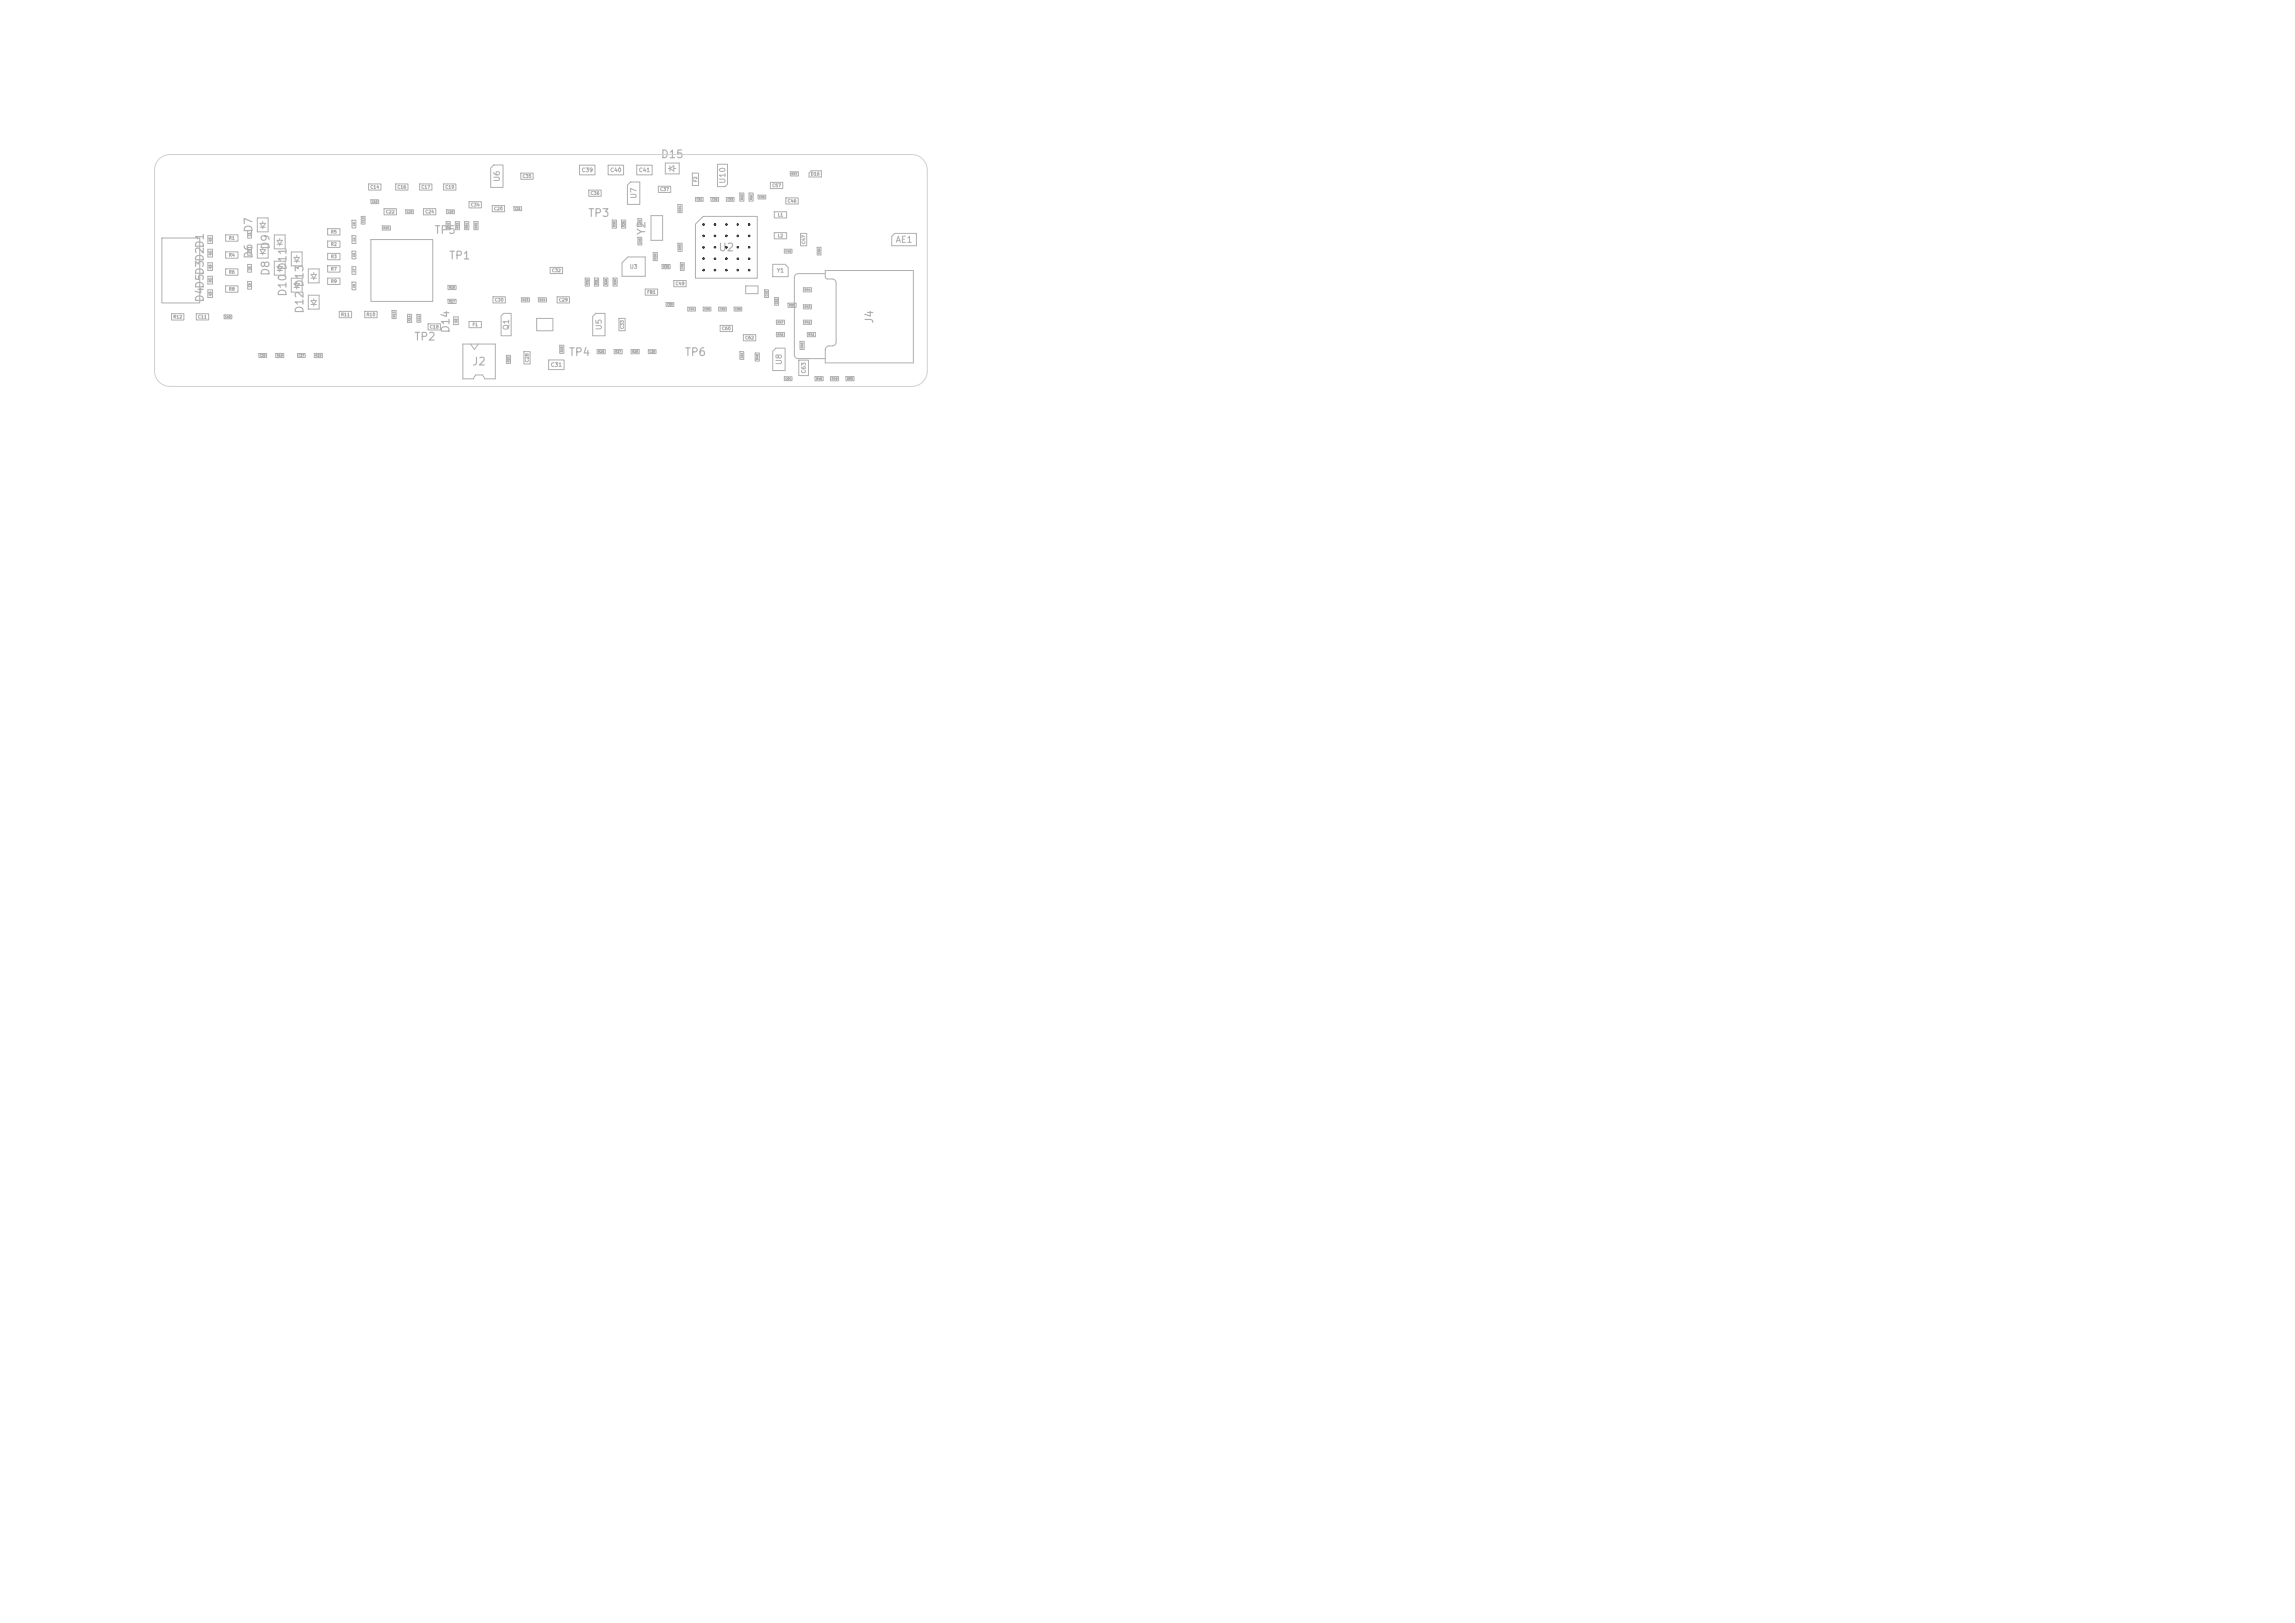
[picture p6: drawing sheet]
<svg xmlns="http://www.w3.org/2000/svg" width="297mm" height="210mm" viewBox="0 0 297 210" stroke-linecap="round" stroke-linejoin="round" font-family="sans-serif">
<defs><g id="words">
<g font-size="1" fill="#afafaf">
<text x="85.4" y="20.7">D15</text>
<text x="76" y="28.3">TP3</text>
<text x="32.9" y="33.6" transform="rotate(-90 32.9 33.6)">D6</text>
<text x="32.9" y="30.2" transform="rotate(-90 32.9 30.2)">D7</text>
<text x="35.1" y="35.8" transform="rotate(-90 35.1 35.8)">D8</text>
<text x="35.1" y="32.4" transform="rotate(-90 35.1 32.4)">D9</text>
<text x="56.1" y="30.5">TP5</text>
<text x="58" y="33.8">TP1</text>
<text x="83.8" y="30.5" transform="rotate(-90 83.8 30.5)">Y2</text>
<text x="92.9" y="32.8">U2</text>
<text x="26.6" y="39.2" transform="rotate(-90 26.6 39.2)">D4D5D3D2D1</text>
<text x="37.3" y="38.5" transform="rotate(-90 37.3 38.5)">D10 D11</text>
<text x="39.5" y="40.7" transform="rotate(-90 39.5 40.7)">D12 D13</text>
<text x="113.3" y="42" transform="rotate(-90 113.3 42)">J4</text>
<text x="53.5" y="44.3">TP2</text>
<text x="58.4" y="43.2" transform="rotate(-90 58.4 43.2)">D14</text>
<text x="61" y="47.5">J2</text>
<text x="73.5" y="46.3">TP4</text>
<text x="88.5" y="46.3">TP6</text>
</g>
<text font-size=".8" fill="#afafaf" x="115.8" y="31.6">AE1</text>
<g font-size=".7" fill="#afafaf">
<text x="64.8" y="23.6" transform="rotate(-90 64.8 23.6)">U6</text>
<text x="94" y="23.8" transform="rotate(-90 94 23.8)">U10</text>
<text x="82.5" y="25.8" transform="rotate(-90 82.5 25.8)">U7</text>
<text x="66" y="42.8" transform="rotate(-90 66 42.8)">Q1</text>
<text x="78" y="42.8" transform="rotate(-90 78 42.8)">U5</text>
<text x="101.3" y="47.3" transform="rotate(-90 101.3 47.3)">U8</text>
</g>
<g font-size=".5" fill="#afafaf">
<text x="75.2" y="22.4">C39</text>
<text x="78.9" y="22.4">C40</text>
<text x="82.6" y="22.4">C41</text>
<text x="81.5" y="34.9">U3</text>
<text x="100.5" y="35.4">Y1</text>
<text x="71.2" y="47.6">C31</text>
<text x="104.4" y="48.4" transform="rotate(-90 104.4 48.4)">C63</text>
</g>
<g font-size=".4" fill="#afafaf">
<text x="67.6" y="23.1">C35</text>
<text x="90.3" y="23.6" transform="rotate(-90 90.3 23.6)">F2</text>
<text x="104.9" y="22.8">D16</text>
<text x="47.9" y="24.5">C14</text>
<text x="49.9" y="27.7">C22</text>
<text x="51.4" y="24.5">C16</text>
<text x="54.5" y="24.5">C17</text>
<text x="55" y="27.7">C24</text>
<text x="57.6" y="24.5">C19</text>
<text x="60.9" y="26.8">C34</text>
<text x="63.9" y="27.3">C20</text>
<text x="76.4" y="25.3">C36</text>
<text x="85.4" y="24.8">C37</text>
<text x="99.9" y="24.3">C57</text>
<text x="100.6" y="28.1">L1</text>
<text x="101.9" y="26.3">C46</text>
<text x="29.6" y="31.1">R1</text>
<text x="29.6" y="35.5">R6</text>
<text x="29.6" y="33.3">R4</text>
<text x="42.8" y="30.3">R5</text>
<text x="42.8" y="31.9">R2</text>
<text x="42.8" y="35.1">R7</text>
<text x="42.8" y="33.5">R3</text>
<text x="71.4" y="35.3">C32</text>
<text x="100.6" y="30.8">L2</text>
<text x="104.3" y="31.6" transform="rotate(-90 104.3 31.6)">C47</text>
<text x="22.4" y="41.3">R12</text>
<text x="25.6" y="41.3">C11</text>
<text x="29.6" y="37.7">R8</text>
<text x="42.8" y="36.7">R9</text>
<text x="44.1" y="41">R11</text>
<text x="47.4" y="41">R10</text>
<text x="64" y="39.1">C30</text>
<text x="72.3" y="39.1">C29</text>
<text x="83.7" y="38.1">FB1</text>
<text x="87.4" y="37">C49</text>
<text x="55.6" y="42.6">C18</text>
<text x="61.1" y="42.3">F1</text>
<text x="68.5" y="46.9" transform="rotate(-90 68.5 46.9)">C28</text>
<text x="80.8" y="42.6" transform="rotate(-90 80.8 42.6)">C33</text>
<text x="93.4" y="42.8">C60</text>
<text x="96.4" y="44">C62</text>
</g>
<g font-size=".3" fill="#afafaf">
<text x="102.4" y="22.7">R37</text>
<text x="46" y="29.3" transform="rotate(-90 46 29.3)">C5</text>
<text x="47.2" y="28.9" transform="rotate(-90 47.2 28.9)">C13</text>
<text x="48.1" y="26.3">C15</text>
<text x="49.6" y="29.7">R15</text>
<text x="52.6" y="27.6">C23</text>
<text x="57.9" y="27.6">C25</text>
<text x="58.2" y="29.6" transform="rotate(-90 58.2 29.6)">R52</text>
<text x="59.4" y="29.6" transform="rotate(-90 59.4 29.6)">R53</text>
<text x="60.6" y="29.6" transform="rotate(-90 60.6 29.6)">R54</text>
<text x="61.8" y="29.6" transform="rotate(-90 61.8 29.6)">R55</text>
<text x="66.6" y="27.2">C21</text>
<text x="79.7" y="29.4" transform="rotate(-90 79.7 29.4)">R35</text>
<text x="80.9" y="29.4" transform="rotate(-90 80.9 29.4)">R36</text>
<text x="83" y="29.2" transform="rotate(-90 83 29.2)">C44</text>
<text x="88.2" y="27.4" transform="rotate(-90 88.2 27.4)">R34</text>
<text x="90.1" y="26">C51</text>
<text x="92.1" y="26">C52</text>
<text x="94.1" y="26">C53</text>
<text x="96.2" y="25.9" transform="rotate(-90 96.2 25.9)">R22</text>
<text x="97.4" y="25.9" transform="rotate(-90 97.4 25.9)">R21</text>
<text x="98.2" y="25.7">C56</text>
<text x="32.5" y="35" transform="rotate(-90 32.5 35)">C6</text>
<text x="32.5" y="32.8" transform="rotate(-90 32.5 32.8)">C4</text>
<text x="32.5" y="30.6" transform="rotate(-90 32.5 30.6)">C1</text>
<text x="46" y="35.3" transform="rotate(-90 46 35.3)">C7</text>
<text x="46" y="33.3" transform="rotate(-90 46 33.3)">C3</text>
<text x="46" y="31.3" transform="rotate(-90 46 31.3)">C2</text>
<text x="83" y="31.6" transform="rotate(-90 83 31.6)">C45</text>
<text x="85" y="33.6" transform="rotate(-90 85 33.6)">R38</text>
<text x="85.8" y="34.7">R39</text>
<text x="88.2" y="32.4" transform="rotate(-90 88.2 32.4)">R33</text>
<text x="88.5" y="34.9" transform="rotate(-90 88.5 34.9)">C48</text>
<text x="101.6" y="32.7">C42</text>
<text x="106.2" y="32.9" transform="rotate(-90 106.2 32.9)">C66</text>
<text x="29.1" y="41.2">C10</text>
<text x="32.5" y="37.2" transform="rotate(-90 32.5 37.2)">C8</text>
<text x="46" y="37.3" transform="rotate(-90 46 37.3)">C9</text>
<text x="51.2" y="41.1" transform="rotate(-90 51.2 41.1)">R13</text>
<text x="53.2" y="41.6" transform="rotate(-90 53.2 41.6)">R14</text>
<text x="54.4" y="41.6" transform="rotate(-90 54.4 41.6)">C12</text>
<text x="58.1" y="37.4">R16</text>
<text x="58.1" y="39.2">R17</text>
<text x="67.6" y="39">R23</text>
<text x="69.8" y="39">R24</text>
<text x="76.2" y="36.9" transform="rotate(-90 76.2 36.9)">R32</text>
<text x="77.4" y="36.9" transform="rotate(-90 77.4 36.9)">R31</text>
<text x="78.6" y="36.9" transform="rotate(-90 78.6 36.9)">R29</text>
<text x="79.8" y="36.9" transform="rotate(-90 79.8 36.9)">R30</text>
<text x="86.3" y="39.6">C50</text>
<text x="89.1" y="40.2">C54</text>
<text x="91.1" y="40.2">C55</text>
<text x="93.1" y="40.2">C58</text>
<text x="95.1" y="40.2">C59</text>
<text x="99.4" y="38.4" transform="rotate(-90 99.4 38.4)">C43</text>
<text x="100.6" y="41.9">R47</text>
<text x="100.7" y="39.4" transform="rotate(-90 100.7 39.4)">C65</text>
<text x="102.1" y="39.7">R51</text>
<text x="104.1" y="41.9">R42</text>
<text x="104.1" y="37.7">R44</text>
<text x="104.1" y="39.9">R43</text>
<text x="33.6" y="46.2">C26</text>
<text x="35.8" y="46.2">R18</text>
<text x="38.6" y="46.2">C27</text>
<text x="40.8" y="46.2">R19</text>
<text x="66" y="46.9" transform="rotate(-90 66 46.9)">R20</text>
<text x="72.9" y="45.6" transform="rotate(-90 72.9 45.6)">R25</text>
<text x="77.4" y="45.7">R26</text>
<text x="79.6" y="45.7">R27</text>
<text x="81.8" y="45.7">R28</text>
<text x="84" y="45.7">C38</text>
<text x="96.2" y="46.4" transform="rotate(-90 96.2 46.4)">C61</text>
<text x="98.2" y="46.6" transform="rotate(-90 98.2 46.6)">R40</text>
<text x="100.6" y="43.5">R46</text>
<text x="104" y="45.1" transform="rotate(-90 104 45.1)">R45</text>
<text x="104.6" y="43.5">R41</text>
<text x="101.6" y="49.2">C64</text>
<text x="105.6" y="49.2">R48</text>
<text x="107.6" y="49.2">R49</text>
<text x="109.6" y="49.2">R50</text>
</g>
</g></defs>
<g fill="none" stroke="#afafaf" stroke-width=".13">
<path d="M20.9 30.8h5v8.4h-5zM26.9 32.3h.6v1h-.6zM26.9 35.8h.6v1h-.6zM26.9 37.5h.6v1h-.6zM26.9 30.5h.6v1h-.6zM26.9 34h.6v1h-.6zM27 37.9h.4l-.2 .3zM27 38.2h.4M27 32.6h.4l-.2 .3zM27 34.4h.4l-.2 .3zM27 34.7h.4M27 30.9h.4l-.2 .3z"/>
<path d="M27 31.2h.4M27 36.1h.4l-.2 .3zM27 36.4h.4M27 32.9h.4M27.2 30.7v.2M27.2 31.2v.1M27.2 32.5v.1M27.2 32.9v.2M27.2 34.2v.2M27.2 34.7v.1M27.2 36v.1M27.2 36.4v.2"/>
<path d="M27.2 37.7v.2M27.2 38.2v.1M29.2 30.4h1.6v.8h-1.6zM29.2 37h1.6v.8h-1.6zM29.2 34.8h1.6v.8h-1.6zM29.2 32.6h1.6v.8h-1.6zM32 29.8h.6v1h-.6zM32 34.2h.6v1h-.6zM32 32h.6v1h-.6zM32 36.4h.6v1h-.6zM33.3 31.6h1.4v1.8h-1.4zM33.3 28.2h1.4v1.8h-1.4z"/>
<path d="M33.6 32.3h.7l-.3 .5zM33.6 32.8h.7M33.6 28.9h.7l-.3 .5zM33.6 29.4h.7M34 28.7v.2M34 29.4v.2M34 32.1v.2M34 32.8v.2M35.5 33.8h1.4v1.8h-1.4zM35.5 30.4h1.4v1.8h-1.4zM35.8 35h.7M35.8 31.6h.7"/>
<path d="M35.8 31.1h.7l-.3 .5zM35.8 34.5h.7l-.3 .5zM36.2 30.9v.2M36.2 31.6v.2M36.2 34.3v.2M36.2 35v.2M37.7 36h1.4v1.8h-1.4zM37.7 32.6h1.4v1.8h-1.4zM38.1 36.7h.6l-.3 .5zM38.1 37.2h.6M38.1 33.3h.6l-.3 .5zM38.1 33.8h.6"/>
<path d="M38.4 33.1v.2M38.4 33.8v.2M38.4 36.5v.2M38.4 37.2v.2M39.9 34.8h1.4v1.8h-1.4zM39.9 38.2h1.4v1.8h-1.4zM40.3 36h.6M40.3 35.5h.6l-.3 .5zM40.3 38.9h.6l-.3 .5zM40.3 39.4h.6M40.6 35.3v.2M40.6 36v.2"/>
<path d="M40.6 38.7v.2M40.6 39.4v.2M42.4 29.6h1.6v.8h-1.6zM42.4 36h1.6v.8h-1.6zM42.4 31.2h1.6v.8h-1.6zM42.4 34.4h1.6v.8h-1.6zM42.4 32.8h1.6v.8h-1.6zM45.6 30.5h.4v1h-.4zM45.6 34.5h.4v1h-.4zM45.6 36.5h.4v1h-.4zM45.6 28.5h.4v1h-.4zM45.6 32.5h.4v1h-.4z"/>
<path d="M46.7 28h.6v1h-.6zM47.7 23.8h1.6v.8h-1.6zM48 25.9h1v.4h-1zM48 31h8v8h-8zM49.5 29.2h1v.6h-1zM49.7 27h1.6v.8h-1.6zM51.2 23.8h1.6v.8h-1.6zM52.5 27.2h1v.4h-1zM54.3 23.8h1.6v.8h-1.6zM54.8 27h1.6v.8h-1.6zM57.4 23.8h1.6v.8h-1.6zM57.7 28.7h.6v1h-.6z"/>
<path d="M57.8 27.2h1v.4h-1zM58 36.9h1v.6h-1zM58 38.7h1v.6h-1zM58.9 28.7h.6v1h-.6zM60.1 28.7h.6v1h-.6zM60.7 26.1h1.6v.8h-1.6zM61.3 28.7h.6v1h-.6zM63.7 26.6h1.6v.8h-1.6zM63.8 38.4h1.6v.8h-1.6zM63.9 21.3h1.2v2.9h-1.6v-2.4zM66.5 26.8h1v.4h-1zM67.4 22.4h1.6v.8h-1.6z"/>
<path d="M67.5 38.5h1v.6h-1zM69.7 38.5h1v.6h-1zM71.2 34.6h1.6v.8h-1.6zM72.1 38.4h1.6v.8h-1.6zM75 21.4h2v1.2h-2zM75.7 36h.6v1h-.6zM76.2 24.6h1.6v.8h-1.6zM76.9 36h.6v1h-.6zM78.1 36h.6v1h-.6zM78.7 21.4h2v1.2h-2zM79.2 28.5h.6v1h-.6zM79.3 36h.6v1h-.6z"/>
<path d="M80.4 28.5h.6v1h-.6zM80.5 34l.7-.7h2.3v2.5h-3zM81.2 23.9l.4-.3h1.2v2.9h-1.6zM82.4 21.4h2v1.2h-2zM82.5 30.7h.6v1h-.6zM82.5 28.3h.6v1h-.6zM83.5 37.4h1.6v.8h-1.6zM84.3 27.9h1.5v3.2h-1.5zM84.5 32.7h.6v1h-.6zM85.2 24.1h1.6v.8h-1.6zM85.7 34.2h1v.6h-1zM86.1 21.1h1.8v1.4h-1.8z"/>
<path d="M86.2 39.2h1v.4h-1zM86.5 21.8h.2M86.7 21.5v.7M86.7 21.8l.5-.3v.7zM87.2 36.3h1.6v.8h-1.6zM87.2 21.8h.2M87.7 26.5h.6v1h-.6zM87.7 31.5h.6v1h-.6zM88.1 34h.4v1h-.4zM89 39.7h1v.6h-1zM89.6 22.4h.8v1.6h-.8zM90 25.6h1v.4h-1z"/>
<path d="M90 29l1-1h7v8h-8zM91 39.7h1v.6h-1zM92 25.6h1v.4h-1zM92.8 21.2h1.3v2.6l-.3 .4h-1zM93 39.7h1v.6h-1zM94 25.6h1v.4h-1zM95 39.7h1v.6h-1zM95.7 25h.6v1h-.6zM96.5 37h1.6v1h-1.6zM96.9 25h.6v1h-.6zM98.1 25.2h1v.6h-1zM99 37.5h.4v1h-.4z"/>
<path d="M99.7 23.6h1.6v.8h-1.6zM100 34.2h1.6l.4 .4v1.2h-2zM100.2 30.1h1.6v.8h-1.6zM100.2 27.4h1.6v.8h-1.6zM100.2 38.5h.6v1h-.6zM101.5 32.3h1v.5h-1zM101.7 25.6h1.6v.8h-1.6zM102 39.2h1v.6h-1zM102.3 22.2h1v.6h-1zM103.6 30.2h.8v1.6h-.8zM104 37.2h1v.6h-1zM104 39.4h1v.6h-1z"/>
<path d="M105 22.1h1.3v.8h-1.6v-.5zM105.8 32h.4v1h-.4zM106.8 35.4h-3.5a.5 .5 0 0 0-.5 .5v10a.5 .5 0 0 0 .5 .5h3.5M106.8 35.8v-.8h11.4v12h-11.4v-1.7a.5 .5 0 0 1 .5-.5h.4a.5 .5 0 0 0 .5-.5v-7.7a.5 .5 0 0 0-.5-.5h-.7l-.2-.3M115.4 30.6l.4-.4h2.8v1.6h-3.2zM22.2 40.6h1.6v.8h-1.6zM25.4 40.6h1.6v.8h-1.6zM29 40.7h1v.6h-1zM33.5 45.7h1v.6h-1zM35.7 45.7h1v.6h-1zM38.5 45.7h1v.6h-1zM40.7 45.7h1v.6h-1z"/>
<path d="M43.9 40.3h1.6v.8h-1.6zM47.2 40.3h1.6v.8h-1.6zM50.7 40.2h.6v1h-.6zM52.7 40.7h.6v1h-.6zM54 40.7h.4v1h-.4zM55.4 41.9h1.6v.8h-1.6zM58.7 41h.6v1h-.6zM58.8 41.4h.4l-.2 .3zM58.8 41.7h.4M59 41.2v.2M59 41.7v.1M59.9 44.5h4.2v4.5h-1.4l-.3-.5h-.9l-.2 .5h-1.4z"/>
<path d="M60.7 41.6h1.6v.8h-1.6zM60.9 44.5l.5 .7 .5-.7M64.9 40.9l.3-.3h.9v2.9h-1.2zM65.5 46h.6v1h-.6zM67.8 45.5h.8v1.6h-.8zM69.4 41.2h2.2v1.6h-2.2zM71 46.6h2v1.2h-2zM72.4 44.7h.6v1h-.6zM76.7 40.9l.4-.3h1.2v2.9h-1.6zM77.3 45.2h1v.6h-1zM79.5 45.2h1v.6h-1zM80.1 41.2h.8v1.6h-.8z"/>
<path d="M81.7 45.2h1v.6h-1zM83.9 45.3h1v.4h-1zM93.2 42.1h1.6v.8h-1.6zM95.8 45.5h.4v1h-.4zM96.2 43.3h1.6v.8h-1.6zM97.7 45.7h.6v1h-.6zM100.4 45h1.2v3h-1.6v-2.5zM100.5 41.4h1v.6h-1zM100.5 43h1v.6h-1zM101.5 48.7h1v.6h-1zM103.4 46.6h1.2v2h-1.2zM103.5 44.2h.6v1h-.6z"/>
<path d="M104 41.4h1v.6h-1zM104.5 43h1v.6h-1zM105.5 48.7h1v.6h-1zM107.5 48.7h1v.6h-1zM109.5 48.7h1v.6h-1z"/>
</g>
<path d="M20.6 20.6a2 2 0 0 1 1.4-.6h96a2 2 0 0 1 2 2v26a2 2 0 0 1-2 2h-96a2 2 0 0 1-2-2v-26a2 2 0 0 1 .6-1.4z" fill="none" stroke="#d0d2cd" stroke-width=".13"/>
<g fill="#000" stroke="#000" stroke-width=".13">
<circle cx="91" cy="32" r=".1"/>
<circle cx="91" cy="35" r=".1"/>
<circle cx="91" cy="33.5" r=".1"/>
<circle cx="91.1" cy="29" r=".1"/>
<circle cx="91.1" cy="30.5" r=".1"/>
<circle cx="92.5" cy="32" r=".1"/>
<circle cx="92.5" cy="35" r=".1"/>
<circle cx="92.5" cy="33.5" r=".1"/>
<circle cx="92.5" cy="29" r=".1"/>
<circle cx="92.5" cy="30.5" r=".1"/>
<circle cx="94" cy="32" r=".1"/>
<circle cx="94" cy="35" r=".1"/>
<circle cx="94" cy="33.5" r=".1"/>
<circle cx="94" cy="29" r=".1"/>
<circle cx="94" cy="30.5" r=".1"/>
<circle cx="95.5" cy="32" r=".1"/>
<circle cx="95.5" cy="35" r=".1"/>
<circle cx="95.5" cy="33.5" r=".1"/>
<circle cx="95.5" cy="29" r=".1"/>
<circle cx="95.5" cy="30.5" r=".1"/>
<circle cx="96.9" cy="32" r=".1"/>
<circle cx="96.9" cy="35" r=".1"/>
<circle cx="96.9" cy="33.5" r=".1"/>
<circle cx="96.9" cy="29" r=".1"/>
<circle cx="96.9" cy="30.5" r=".1"/>
</g>
<use href="#words"/>
</svg>
